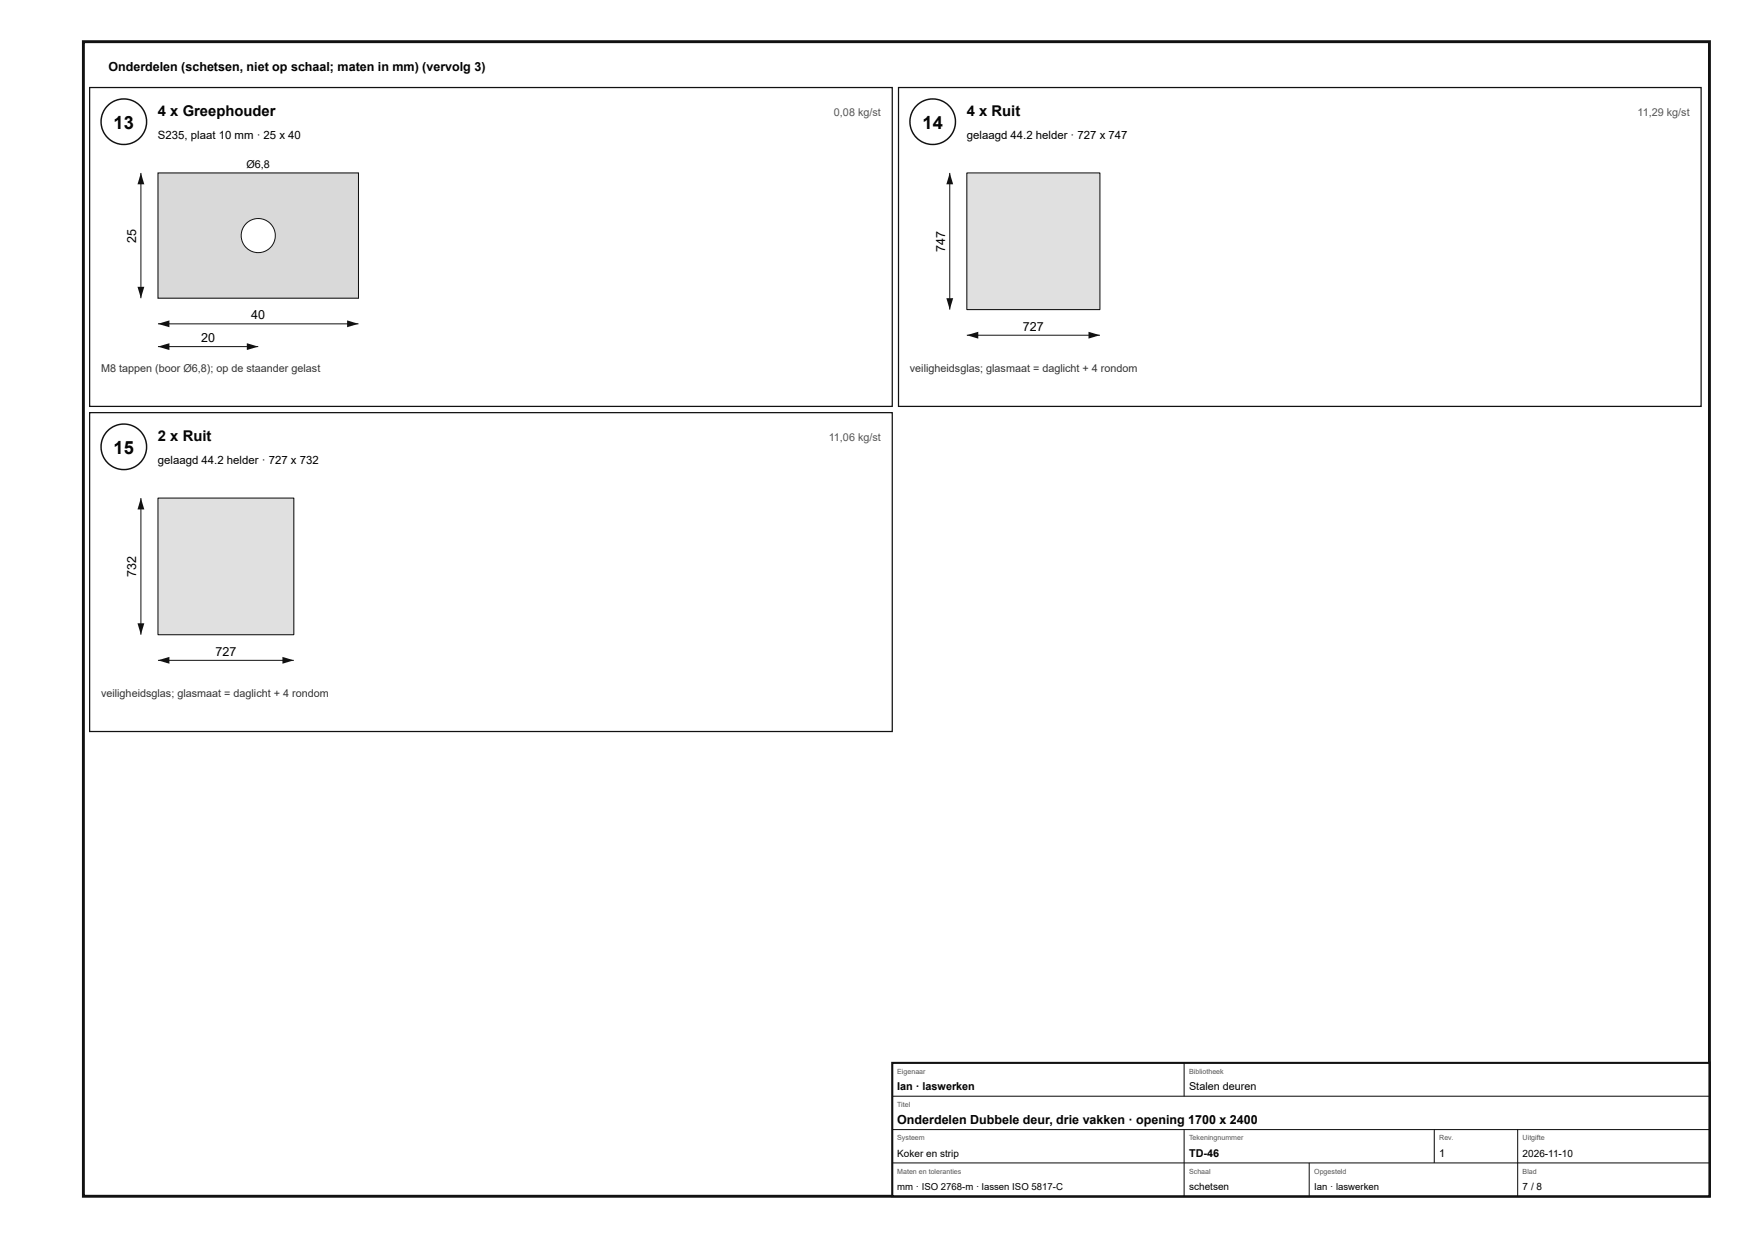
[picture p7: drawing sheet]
<svg xmlns="http://www.w3.org/2000/svg" width="420mm" height="297mm" viewBox="0 0 420 297" stroke-linecap="round" stroke-linejoin="round" font-family="sans-serif">
<defs><g id="words">
<g font-size="4.4">
<text x="27.3" y="30.8">13</text>
<text x="221.3" y="30.8">14</text>
<text x="27.3" y="108.8">15</text>
</g>
<g font-size="3.6">
<text x="37.9" y="27.8">4 x Greephouder</text>
<text x="231.9" y="27.8">4 x Ruit</text>
<text x="37.9" y="105.8">2 x Ruit</text>
</g>
<g font-size="3">
<text x="26" y="17">Onderdelen (schetsen, niet op schaal; maten in mm) (vervolg 3)</text>
<text x="32.7" y="58.2" transform="rotate(-90 32.7 58.2)">25</text>
<text x="226.7" y="60.4" transform="rotate(-90 226.7 60.4)">747</text>
<text x="60.3" y="76.6">40</text>
<text x="48.2" y="82.1">20</text>
<text x="245.3" y="79.3">727</text>
<text x="32.7" y="138.4" transform="rotate(-90 32.7 138.4)">732</text>
<text x="51.7" y="157.3">727</text>
<text x="215.2" y="269.6">Onderdelen Dubbele deur, drie vakken · opening 1700 x 2400</text>
</g>
<g font-size="2.7">
<text x="37.9" y="33.3">S235, plaat 10 mm · 25 x 40</text>
<text x="231.9" y="33.3">gelaagd 44.2 helder · 727 x 747</text>
<text x="37.9" y="111.3">gelaagd 44.2 helder · 727 x 732</text>
</g>
<g font-size="2.6" fill="#555">
<text x="200" y="27.8">0,08 kg/st</text>
<text x="392.8" y="27.8">11,29 kg/st</text>
<text x="198.8" y="105.8">11,06 kg/st</text>
</g>
<g font-size="2.6">
<text x="59.1" y="40.4">Ø6,8</text>
<text x="215.2" y="261.6">Ian · laswerken</text>
<text x="285.2" y="261.6">Stalen deuren</text>
<text x="285.2" y="277.6">TD-46</text>
<text x="345.2" y="277.6">1</text>
</g>
<g font-size="2.6" fill="#333">
<text x="24.2" y="89.3">M8 tappen (boor Ø6,8); op de staander gelast</text>
<text x="218.2" y="89.3">veiligheidsglas; glasmaat = daglicht + 4 rondom</text>
<text x="24.2" y="167.3">veiligheidsglas; glasmaat = daglicht + 4 rondom</text>
</g>
<g font-size="2.4">
<text x="215.2" y="277.6">Koker en strip</text>
<text x="365.2" y="277.6">2026-11-10</text>
<text x="285.2" y="285.6">schetsen</text>
<text x="365.2" y="285.6">7 / 8</text>
</g>
<g font-size="2.3">
<text x="215.2" y="285.6">mm · ISO 2768-m · lassen ISO 5817-C</text>
<text x="315.2" y="285.6">Ian · laswerken</text>
</g>
<g font-size="1.7" fill="#555">
<text x="215.2" y="257.6">Eigenaar</text>
<text x="285.2" y="257.6">Bibliotheek</text>
<text x="215.2" y="265.6">Titel</text>
<text x="215.2" y="273.6">Systeem</text>
<text x="285.2" y="273.6">Tekeningnummer</text>
<text x="345.2" y="273.6">Rev.</text>
<text x="365.2" y="273.6">Uitgifte</text>
<text x="215.2" y="281.6">Maten en toleranties</text>
<text x="285.2" y="281.6">Schaal</text>
<text x="315.2" y="281.6">Opgesteld</text>
<text x="365.2" y="281.6">Blad</text>
</g>
</g></defs>
<path d="M20 10h390v277h-390z" fill="none" stroke="#111" stroke-width=".7" stroke-linecap="butt"/>
<path d="M21.5 21h192.5v76.5h-192.5z" fill="none" stroke="#111" stroke-width=".3"/>
<circle cx="29.7" cy="29.2" r="5.5" fill="#fff"/>
<circle cx="29.7" cy="29.2" r="5.5" fill="none" stroke="#111" stroke-width=".35"/>
<path d="M37.9 41.5h48.1v30h-48.1z" fill="#d7dadc"/>
<path d="M37.9 41.5h48.1v30h-48.1z" fill="none" stroke="#111" stroke-width=".25"/>
<circle cx="61.9" cy="56.5" r="4.1" fill="#fff"/>
<g fill="none" stroke="#111" stroke-width=".24">
<path d="M37.9 77.7h48.1"/>
<circle cx="61.9" cy="56.5" r="4.1"/>
</g>
<g fill="#111">
<path d="M37.9 77.7l2.7-.8v1.6z"/>
<path d="M83.2 76.9l2.8 .8-2.8 .8z"/>
</g>
<path d="M33.8 41.5v30" fill="none" stroke="#111" stroke-width=".24"/>
<g fill="#111">
<path d="M33.8 41.5l.8 2.7h-1.6z"/>
<path d="M33 68.8h1.6l-.8 2.7z"/>
</g>
<path d="M37.9 83.2h24" fill="none" stroke="#111" stroke-width=".24"/>
<g fill="#111">
<path d="M37.9 83.2l2.7-.9v1.7z"/>
<path d="M59.2 82.3l2.7 .9-2.7 .8z"/>
</g>
<path d="M215.5 21h192.5v76.5h-192.5z" fill="none" stroke="#111" stroke-width=".3"/>
<circle cx="223.7" cy="29.2" r="5.5" fill="#fff"/>
<circle cx="223.7" cy="29.2" r="5.5" fill="none" stroke="#111" stroke-width=".35"/>
<path d="M231.9 41.5h31.9v32.8h-31.9z" fill="#d6e4e9"/>
<path d="M231.9 41.5h31.9v32.8h-31.9z" fill="none" stroke="#111" stroke-width=".25"/>
<path d="M231.9 80.4h31.9" fill="none" stroke="#111" stroke-width=".24"/>
<g fill="#111">
<path d="M231.9 80.4l2.7-.8v1.6z"/>
<path d="M261.1 79.6l2.7 .8-2.7 .8z"/>
</g>
<path d="M227.8 41.5v32.8" fill="none" stroke="#111" stroke-width=".24"/>
<g fill="#111">
<path d="M227.8 41.5l.8 2.7h-1.6z"/>
<path d="M227 71.5h1.6l-.8 2.8z"/>
</g>
<path d="M21.5 99h192.5v76.5h-192.5z" fill="none" stroke="#111" stroke-width=".3"/>
<circle cx="29.7" cy="107.2" r="5.5" fill="#fff"/>
<circle cx="29.7" cy="107.2" r="5.5" fill="none" stroke="#111" stroke-width=".35"/>
<path d="M37.9 119.5h32.6v32.8h-32.6z" fill="#d6e4e9"/>
<path d="M37.9 119.5h32.6v32.8h-32.6z" fill="none" stroke="#111" stroke-width=".25"/>
<path d="M37.9 158.4h32.6" fill="none" stroke="#111" stroke-width=".24"/>
<g fill="#111">
<path d="M37.9 158.4l2.7-.8v1.6z"/>
<path d="M67.7 157.6l2.8 .8-2.8 .8z"/>
</g>
<path d="M33.8 119.5v32.8" fill="none" stroke="#111" stroke-width=".24"/>
<g fill="#111">
<path d="M33.8 119.5l.8 2.7h-1.6z"/>
<path d="M33 149.5h1.6l-.8 2.8z"/>
</g>
<path d="M214 255h196v32h-196z" fill="#fff"/>
<path d="M214 255h196v32h-196z" fill="none" stroke="#111" stroke-width=".5"/>
<path d="M284 255v8M214 263h196M214 271h196M214 279h196M284 271v16M314 279v8M344 271v8M364 271v16" fill="none" stroke="#111" stroke-width=".25"/>
<use href="#words"/>
</svg>
